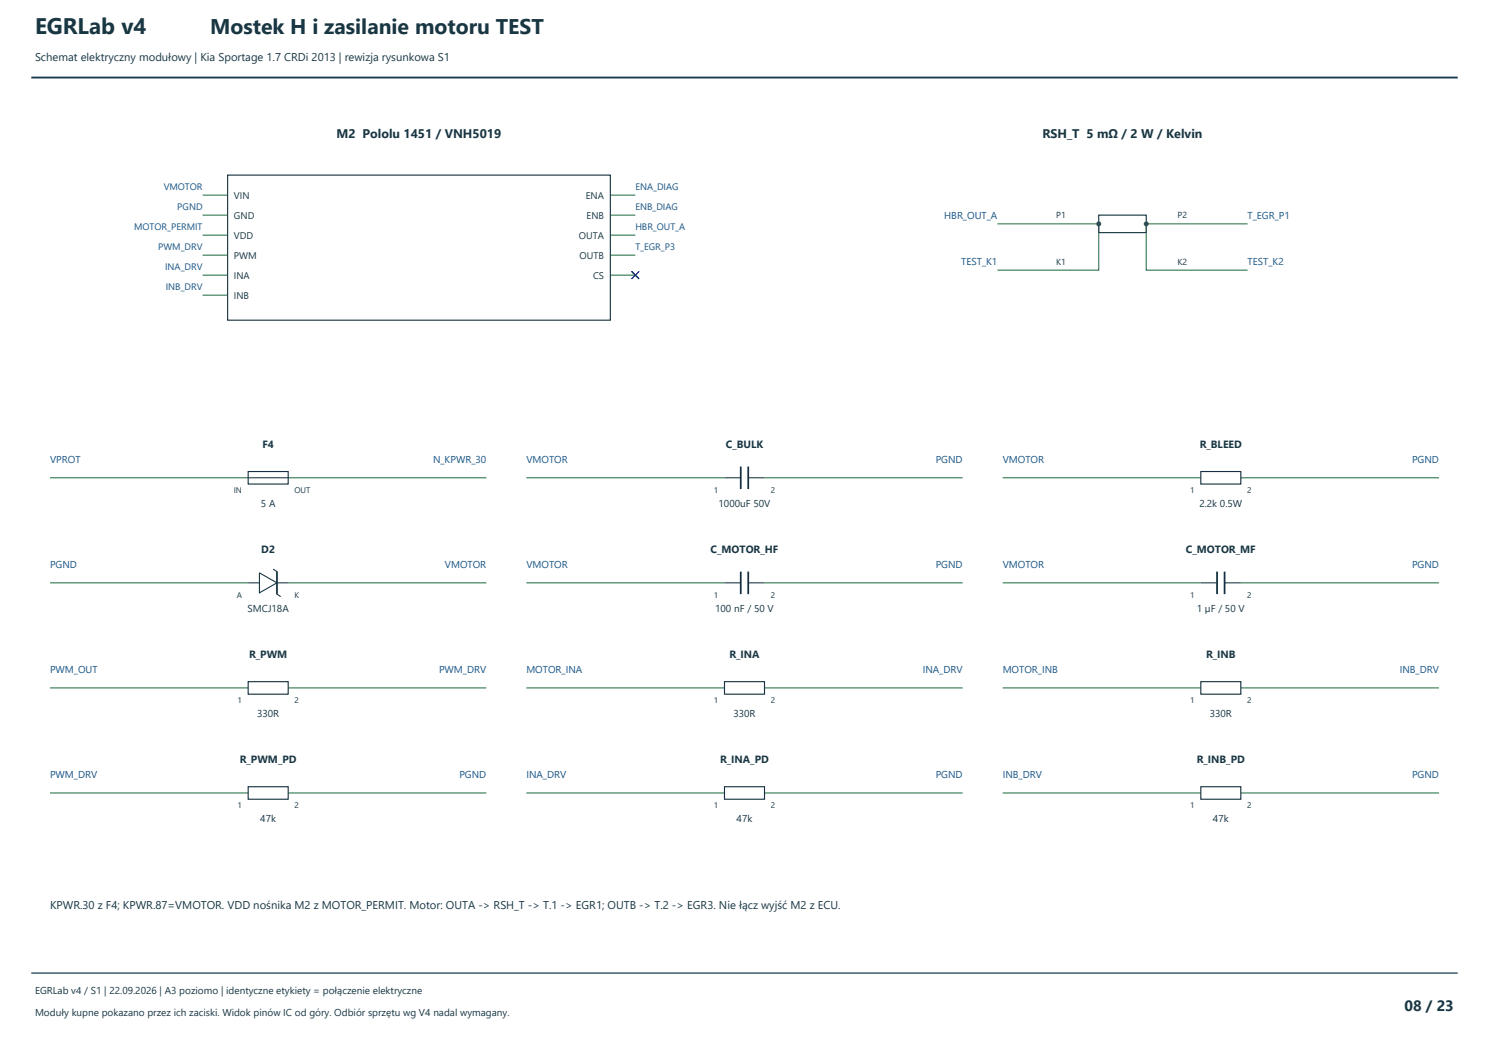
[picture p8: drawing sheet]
<svg xmlns="http://www.w3.org/2000/svg" width="420mm" height="297mm" viewBox="0 0 420 297" stroke-linecap="round" stroke-linejoin="round" font-family="sans-serif">
<defs><g id="words">
<text font-size="6.3" fill="#183743" x="9.9" y="9.5">EGRLab v4</text>
<text font-size="6" fill="#183743" x="59.3" y="9.5">Mostek H i zasilanie motoru TEST</text>
<text font-size="4.2" fill="#183743" x="396.2" y="285">08 / 23</text>
<g font-size="3.5" fill="#183743">
<text x="94.9" y="38.8">M2 Pololu 1451 / VNH5019</text>
<text x="294" y="38.8">RSH_T 5 mΩ / 2 W / Kelvin</text>
</g>
<g font-size="3.2" fill="#183743">
<text x="9.9" y="17.3">Schemat elektryczny modułowy | Kia Sportage 1.7 CRDi 2013 | rewizja rysunkowa S1</text>
<text x="14.1" y="256.5">KPWR.30 z F4; KPWR.87=VMOTOR. VDD nośnika M2 z MOTOR_PERMIT. Motor: OUTA -&gt; RSH_T -&gt; T.1 -&gt; EGR1; OUTB -&gt; T.2 -&gt; EGR3. Nie łącz wyjść M2 z ECU.</text>
</g>
<g font-size="3" fill="#183743">
<text x="74" y="126.3">F4</text>
<text x="204.7" y="126.3">C_BULK</text>
<text x="338.4" y="126.3">R_BLEED</text>
<text x="73.7" y="155.9">D2</text>
<text x="200.4" y="155.9">C_MOTOR_HF</text>
<text x="334.5" y="155.9">C_MOTOR_MF</text>
<text x="70.2" y="185.6">R_PWM</text>
<text x="205.7" y="185.6">R_INA</text>
<text x="340.2" y="185.6">R_INB</text>
<text x="67.6" y="215.2">R_PWM_PD</text>
<text x="203.1" y="215.2">R_INA_PD</text>
<text x="337.6" y="215.2">R_INB_PD</text>
</g>
<g font-size="2.8" fill="#15538b">
<text x="266.3" y="61.7">HBR_OUT_A</text>
<text x="351.9" y="61.7">T_EGR_P1</text>
<text x="271.1" y="74.8">TEST_K1</text>
<text x="351.9" y="74.8">TEST_K2</text>
<text x="14.1" y="130.5">VPROT</text>
<text x="122.1" y="130.5">N_KPWR_30</text>
<text x="148.5" y="130.5">VMOTOR</text>
<text x="263.9" y="130.5">PGND</text>
<text x="282.8" y="130.5">VMOTOR</text>
<text x="398.3" y="130.5">PGND</text>
<text x="14.1" y="160.2">PGND</text>
<text x="125.5" y="160.2">VMOTOR</text>
<text x="148.5" y="160.2">VMOTOR</text>
<text x="263.9" y="160.2">PGND</text>
<text x="282.8" y="160.2">VMOTOR</text>
<text x="398.3" y="160.2">PGND</text>
<text x="14.1" y="189.8">PWM_OUT</text>
<text x="123.8" y="189.8">PWM_DRV</text>
<text x="148.5" y="189.8">MOTOR_INA</text>
<text x="260.3" y="189.8">INA_DRV</text>
<text x="282.8" y="189.8">MOTOR_INB</text>
<text x="394.8" y="189.8">INB_DRV</text>
<text x="14.1" y="219.4">PWM_DRV</text>
<text x="129.6" y="219.4">PGND</text>
<text x="148.5" y="219.4">INA_DRV</text>
<text x="263.9" y="219.4">PGND</text>
<text x="282.8" y="219.4">INB_DRV</text>
<text x="398.3" y="219.4">PGND</text>
</g>
<g font-size="2.8" fill="#183743">
<text x="73.6" y="142.9">5 A</text>
<text x="202.7" y="142.9">1000uF 50V</text>
<text x="338.3" y="142.9">2.2k 0.5W</text>
<text x="69.8" y="172.5">SMCJ18A</text>
<text x="201.7" y="172.5">100 nF / 50 V</text>
<text x="337.6" y="172.5">1 µF / 50 V</text>
<text x="72.5" y="202.1">330R</text>
<text x="206.9" y="202.1">330R</text>
<text x="341.2" y="202.1">330R</text>
<text x="73.4" y="231.8">47k</text>
<text x="207.8" y="231.8">47k</text>
<text x="342.1" y="231.8">47k</text>
<text x="9.9" y="280.5">EGRLab v4 / S1 | 22.09.2026 | A3 poziomo | identyczne etykiety = połączenie elektryczne</text>
<text x="9.9" y="286.5">Moduły kupne pokazano przez ich zaciski. Widok pinów IC od góry. Odbiór sprzętu wg V4 nadal wymagany.</text>
</g>
<g font-size="2.7" fill="#183743">
<text x="66" y="56.1">VIN</text>
<text x="165.2" y="56.1">ENA</text>
<text x="66" y="61.7">GND</text>
<text x="165.4" y="61.7">ENB</text>
<text x="66" y="67.4">VDD</text>
<text x="163.3" y="67.4">OUTA</text>
<text x="66" y="73">PWM</text>
<text x="163.5" y="73">OUTB</text>
<text x="66" y="78.7">INA</text>
<text x="167.3" y="78.7">CS</text>
<text x="66" y="84.3">INB</text>
</g>
<g font-size="2.6" fill="#15538b">
<text x="46.2" y="53.6">VMOTOR</text>
<text x="179.2" y="53.6">ENA_DIAG</text>
<text x="50" y="59.3">PGND</text>
<text x="179.2" y="59.3">ENB_DIAG</text>
<text x="37.8" y="64.9">MOTOR_PERMIT</text>
<text x="179.2" y="64.9">HBR_OUT_A</text>
<text x="44.6" y="70.6">PWM_DRV</text>
<text x="179.2" y="70.6">T_EGR_P3</text>
<text x="46.6" y="76.2">INA_DRV</text>
<text x="46.8" y="81.8">INB_DRV</text>
</g>
<g font-size="2.5" fill="#183743">
<text x="297.9" y="61.4">P1</text>
<text x="332.1" y="61.4">P2</text>
<text x="297.9" y="74.8">K1</text>
<text x="332.1" y="74.8">K2</text>
</g>
<g font-size="2.3" fill="#183743">
<text x="65.9" y="139">IN</text>
<text x="83.1" y="139">OUT</text>
<text x="201.4" y="139">1</text>
<text x="217.4" y="139">2</text>
<text x="335.7" y="139">1</text>
<text x="351.8" y="139">2</text>
<text x="66.8" y="168.6">A</text>
<text x="83.1" y="168.6">K</text>
<text x="201.4" y="168.6">1</text>
<text x="217.4" y="168.6">2</text>
<text x="335.7" y="168.6">1</text>
<text x="351.8" y="168.6">2</text>
<text x="67" y="198.3">1</text>
<text x="83.1" y="198.3">2</text>
<text x="201.4" y="198.3">1</text>
<text x="217.4" y="198.3">2</text>
<text x="335.7" y="198.3">1</text>
<text x="351.8" y="198.3">2</text>
<text x="67" y="227.9">1</text>
<text x="83.1" y="227.9">2</text>
<text x="201.4" y="227.9">1</text>
<text x="217.4" y="227.9">2</text>
<text x="335.7" y="227.9">1</text>
<text x="351.8" y="227.9">2</text>
</g>
</g></defs>
<path d="M8.8 21.9h402.4" fill="none" stroke="#153b51" stroke-width=".53"/>
<path d="M64.2 49.4h108v40.9h-108z" fill-rule="evenodd" fill="#fff" stroke="#172f3d" stroke-width=".32"/>
<path d="M57.1 55h7.1M172.2 55h7M57.1 60.7h7.1M57.1 66.3h7.1M57.1 72h7.1M57.1 77.6h7.1M172.2 60.7h7M172.2 66.3h7M172.2 72h7M172.2 77.6h7M57.1 83.3h7.1" fill="none" stroke="#267146" stroke-width=".3"/>
<path d="M178.2 76.6l2.1 2.1M180.3 76.6l-2.1 2.1" fill="none" stroke="#000888" stroke-width=".3"/>
<path d="M309.9 60.7h13.4v4.9h-13.4z" fill-rule="evenodd" fill="#fff" stroke="#172f3d" stroke-width=".32"/>
<path d="M281.3 63.1h28.6v13.1h-28.6M351.9 63.1h-28.6v13.1h28.6" fill="none" stroke="#267146" stroke-width=".3"/>
<g fill="#267146">
<circle cx="309.9" cy="63.1" r=".71"/>
<circle cx="323.3" cy="63.1" r=".71"/>
</g>
<path d="M14.1 134.8h55.9M81.3 134.8h55.9" fill="none" stroke="#267146" stroke-width=".3"/>
<path d="M70 133h11.3v3.5h-11.3z" fill-rule="evenodd" fill="#fff" stroke="#172f3d" stroke-width=".32"/>
<path d="M70 134.8h11.3M204.4 134.8h4.5M211.1 134.8h4.5" fill="none" stroke="#172f3d" stroke-width=".3"/>
<path d="M148.5 134.8h55.9M215.6 134.8h55.9M282.8 134.8h55.9M350 134.8h55.9" fill="none" stroke="#267146" stroke-width=".3"/>
<path d="M208.9 131.6v6.3M211.1 131.6v6.3" fill="none" stroke="#172f3d" stroke-width=".49"/>
<path d="M338.7 133h11.3v3.5h-11.3z" fill-rule="evenodd" fill="#fff" stroke="#172f3d" stroke-width=".32"/>
<path d="M14.1 164.4h55.9M81.3 164.4h55.9M148.5 164.4h55.9M215.6 164.4h55.9M282.8 164.4h55.9M350 164.4h55.9M14.1 194h55.9M81.3 194h55.9" fill="none" stroke="#267146" stroke-width=".3"/>
<path d="M70 164.4h3.2M73.2 161.6l4.9 2.8-4.9 2.8zM77.1 160.5l1 .7v6.4l1.1 .7M78.1 164.4h3.2M204.4 164.4h4.5M211.1 164.4h4.5M338.7 164.4h4.6M345.4 164.4h4.6" fill="none" stroke="#172f3d" stroke-width=".3"/>
<path d="M78.1 161.2v6.4" fill="none" stroke="#172f3d" stroke-width=".42"/>
<path d="M208.9 161.2v6.4M211.1 161.2v6.4M343.3 161.2v6.4M345.4 161.2v6.4" fill="none" stroke="#172f3d" stroke-width=".49"/>
<path d="M70 192.3h11.3v3.5h-11.3z" fill-rule="evenodd" fill="#fff" stroke="#172f3d" stroke-width=".32"/>
<path d="M148.5 194h55.9M215.6 194h55.9" fill="none" stroke="#267146" stroke-width=".3"/>
<path d="M204.4 192.3h11.2v3.5h-11.2z" fill-rule="evenodd" fill="#fff" stroke="#172f3d" stroke-width=".32"/>
<path d="M282.8 194h55.9M350 194h55.9" fill="none" stroke="#267146" stroke-width=".3"/>
<path d="M338.7 192.3h11.3v3.5h-11.3z" fill-rule="evenodd" fill="#fff" stroke="#172f3d" stroke-width=".32"/>
<path d="M14.1 223.7h55.9M81.3 223.7h55.9" fill="none" stroke="#267146" stroke-width=".3"/>
<path d="M70 221.9h11.3v3.5h-11.3z" fill-rule="evenodd" fill="#fff" stroke="#172f3d" stroke-width=".32"/>
<path d="M148.5 223.7h55.9M215.6 223.7h55.9" fill="none" stroke="#267146" stroke-width=".3"/>
<path d="M204.4 221.9h11.2v3.5h-11.2z" fill-rule="evenodd" fill="#fff" stroke="#172f3d" stroke-width=".32"/>
<path d="M282.8 223.7h55.9M350 223.7h55.9" fill="none" stroke="#267146" stroke-width=".3"/>
<path d="M338.7 221.9h11.3v3.5h-11.3z" fill-rule="evenodd" fill="#fff" stroke="#172f3d" stroke-width=".32"/>
<path d="M8.8 274.5h402.4" fill="none" stroke="#153b51" stroke-width=".35"/>
<use href="#words"/>
</svg>
